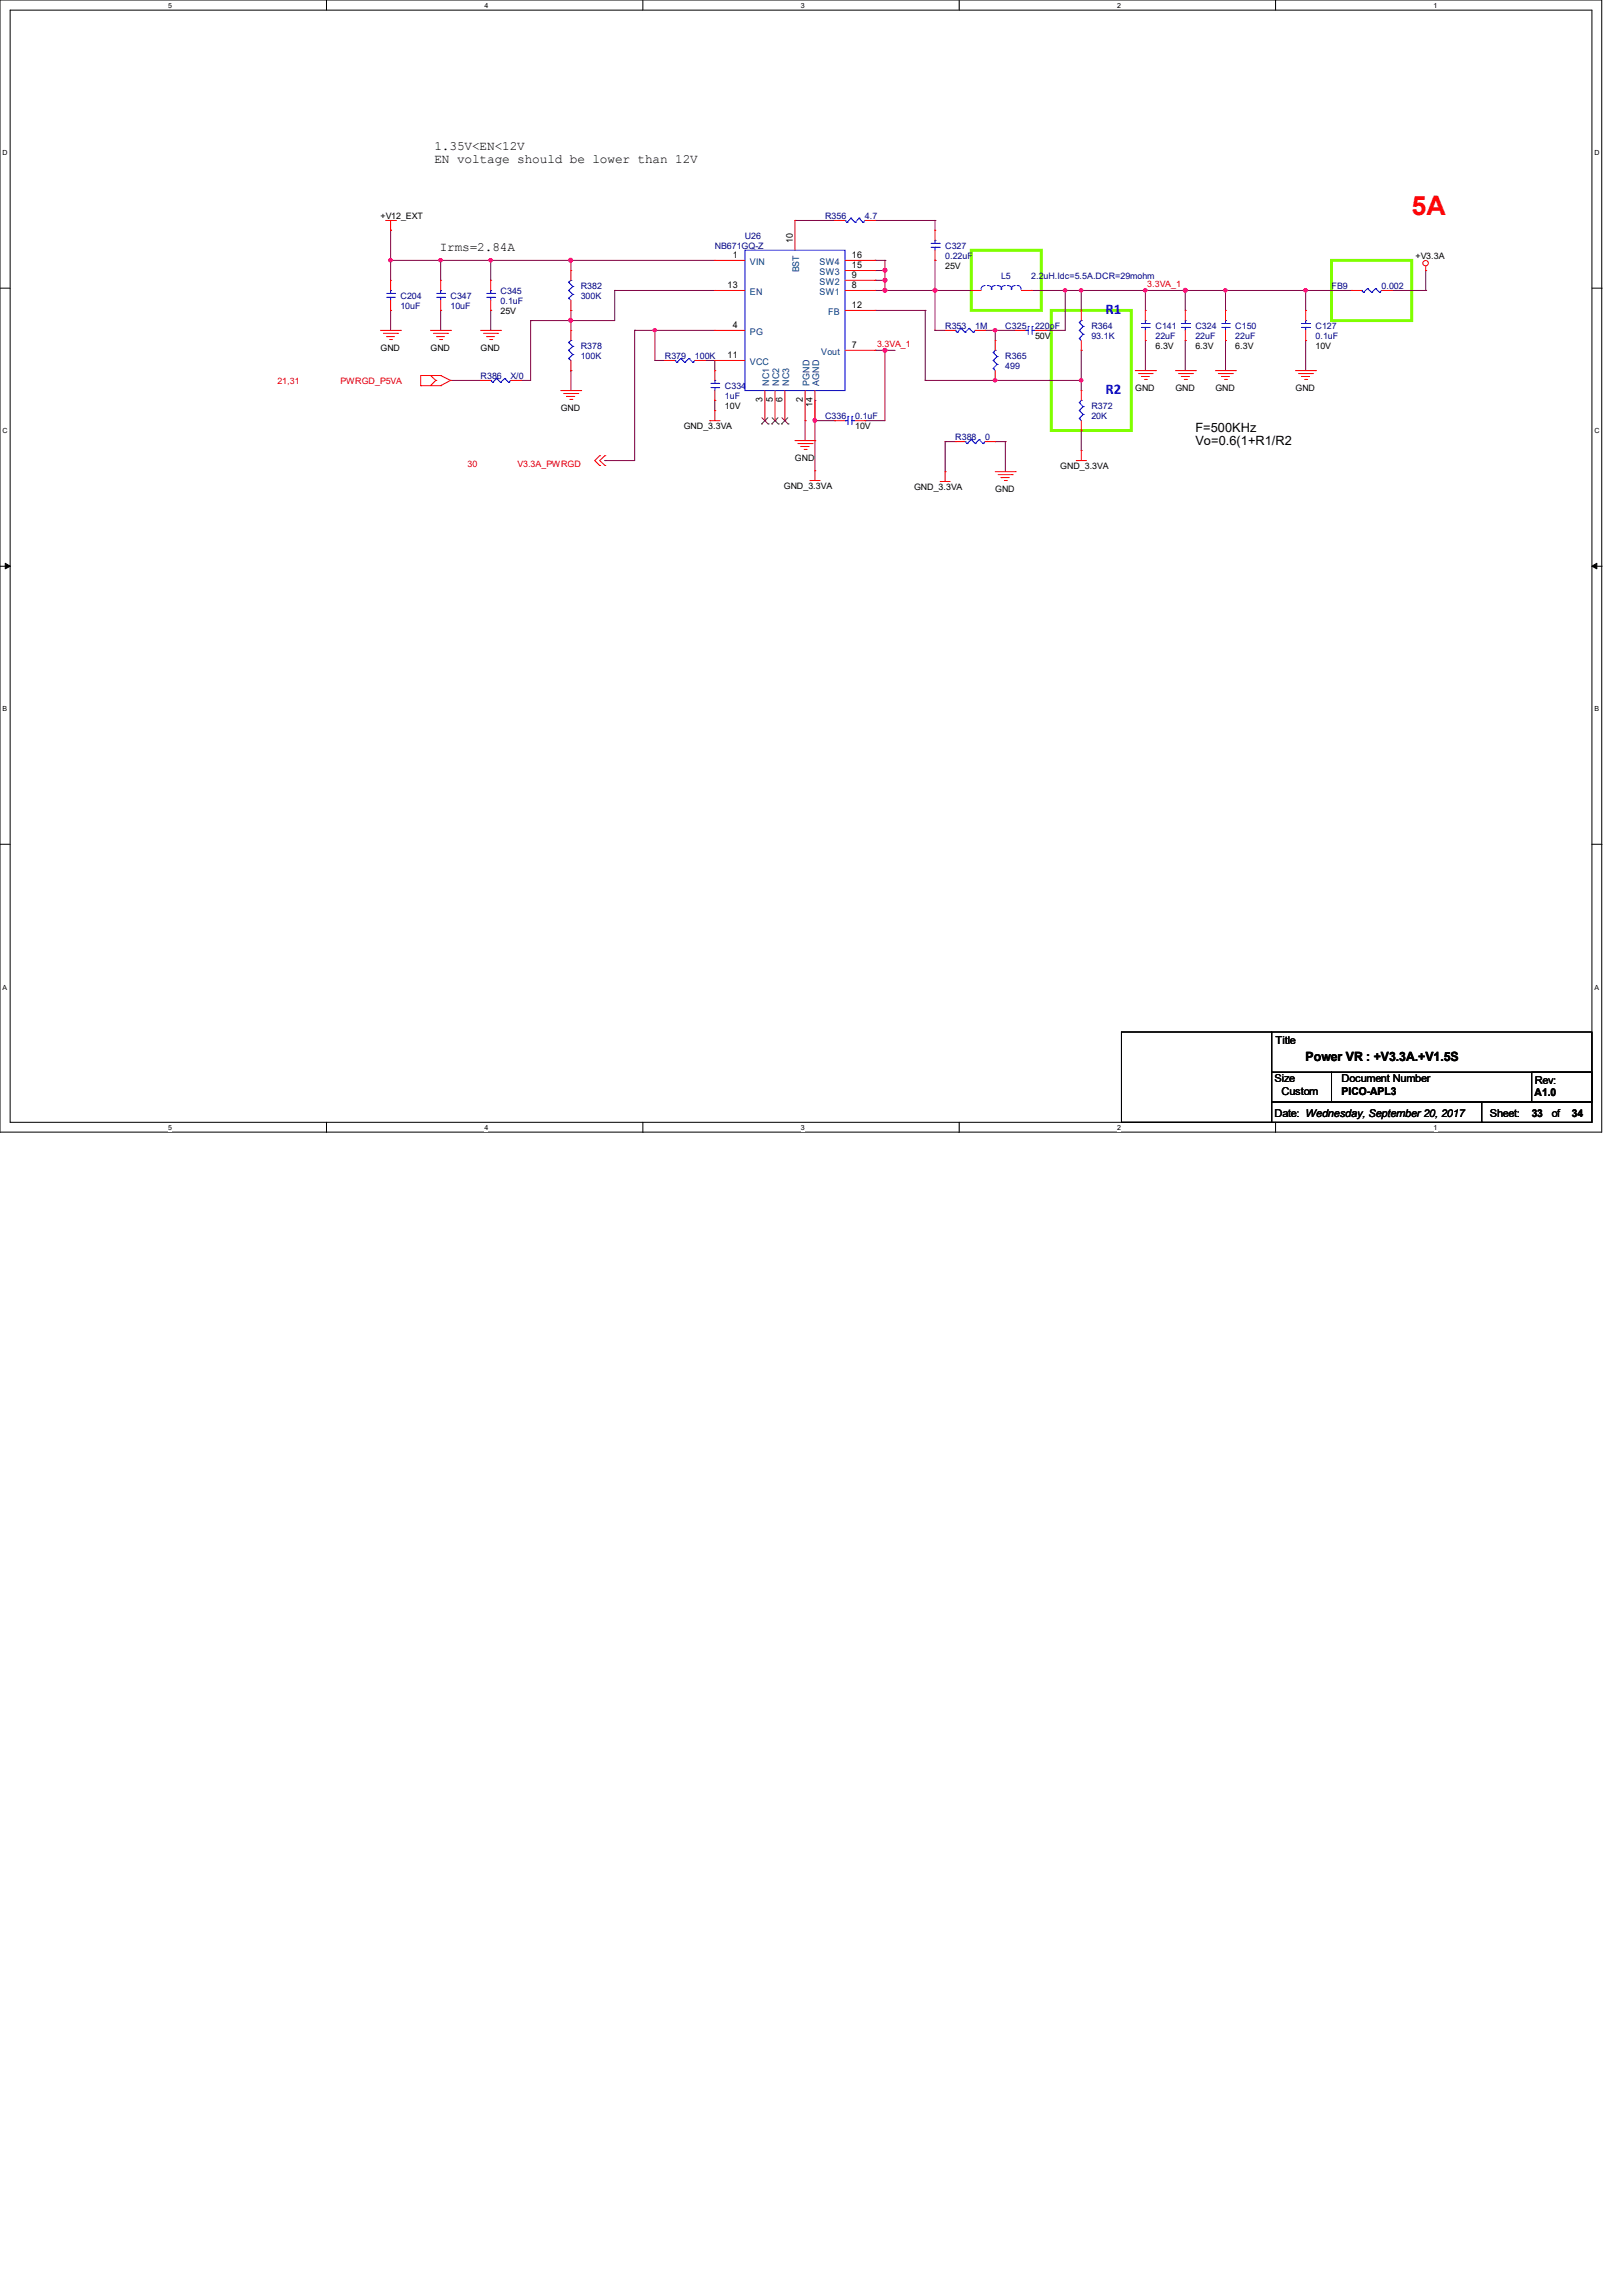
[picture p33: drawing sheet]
<svg xmlns="http://www.w3.org/2000/svg" width="210mm" height="297mm" viewBox="0 0 210 297" stroke-linecap="round" stroke-linejoin="round" font-family="sans-serif">
<defs><g id="words">
<text font-size="3.5" fill="#f00" x="182.7" y="27.9">5A</text>
<g font-size="1.9" fill="#00f">
<text x="143" y="40.7">R1</text>
<text x="143" y="51.1">R2</text>
</g>
<g font-size="1.7">
<text x="56.2" y="19.5">1.35V&lt;EN&lt;12V</text>
<text x="56.2" y="21.1">EN voltage should be lower than 12V</text>
<text x="56.9" y="32.4">Irms=2.84A</text>
<text x="154.7" y="55.9">F=500KHz</text>
<text x="154.7" y="57.6">Vo=0.6(1+R1/R2</text>
<text x="168.9" y="137.3">Power VR : +V3.3A.+V1.5S</text>
</g>
<g font-size="1.4">
<text x="165.1" y="135.1">Title</text>
<text x="164.9" y="140.1">Size</text>
<text x="165.8" y="141.7">Custom</text>
<text x="173.6" y="141.7">PICO-APL3</text>
<text x="173.6" y="140.1">Document Number</text>
<text x="198.6" y="141.9">A1.0</text>
<text x="198.6" y="140.3">Rev:</text>
<text x="164.9" y="144.6">Date: Wednesday, September 20, 2017</text>
<text x="192.8" y="144.6">Sheet:</text>
<text x="198.2" y="144.6">33</text>
<text x="200.8" y="144.6">of</text>
<text x="203.4" y="144.6">34</text>
</g>
<g font-size="1.2">
<text x="94.8" y="33.4">1</text>
<text x="102.6" y="31.5" transform="rotate(-90 102.6 31.5)">10</text>
<text x="110.2" y="36">9</text>
<text x="110.2" y="34.7">15</text>
<text x="110.2" y="33.4">16</text>
<text x="94.1" y="37.3">13</text>
<text x="110.2" y="37.3">8</text>
<text x="110.2" y="39.9">12</text>
<text x="94.1" y="46.4">11</text>
<text x="94.8" y="42.5">4</text>
<text x="110.2" y="45">7</text>
<text x="98.7" y="52.1" transform="rotate(-90 98.7 52.1)">3</text>
<text x="100" y="52.1" transform="rotate(-90 100 52.1)">5</text>
<text x="101.3" y="52.1" transform="rotate(-90 101.3 52.1)">6</text>
<text x="103.9" y="52.1" transform="rotate(-90 103.9 52.1)">2</text>
<text x="105.2" y="52.7" transform="rotate(-90 105.2 52.7)">14</text>
</g>
<g font-size="1.2" fill="#004080">
<text x="97" y="34.2">VIN</text>
<text x="103.4" y="35.3" transform="rotate(-90 103.4 35.3)">BST</text>
<text x="106" y="35.6">SW3</text>
<text x="106" y="34.2">SW4</text>
<text x="97" y="38.1">EN</text>
<text x="106" y="38.1">SW1</text>
<text x="106" y="36.8">SW2</text>
<text x="107.2" y="40.7">FB</text>
<text x="97" y="43.3">PG</text>
<text x="97" y="47.2">VCC</text>
<text x="106.3" y="45.9">Vout</text>
<text x="99.5" y="49.9" transform="rotate(-90 99.5 49.9)">NC1</text>
<text x="100.8" y="49.9" transform="rotate(-90 100.8 49.9)">NC2</text>
<text x="102.1" y="49.9" transform="rotate(-90 102.1 49.9)">NC3</text>
<text x="104.7" y="49.9" transform="rotate(-90 104.7 49.9)">PGND</text>
<text x="106" y="49.9" transform="rotate(-90 106 49.9)">AGND</text>
</g>
<g font-size="1.1">
<text x="49.2" y="28.3">+V12_EXT</text>
<text x="122.3" y="34.8">25V</text>
<text x="183.2" y="33.5">+V3.3A</text>
<text x="64.8" y="40.6">25V</text>
<text x="49.2" y="45.4">GND</text>
<text x="55.7" y="45.4">GND</text>
<text x="62.2" y="45.4">GND</text>
<text x="133.9" y="43.9">50V</text>
<text x="149.5" y="45.2">6.3V</text>
<text x="154.7" y="45.2">6.3V</text>
<text x="159.8" y="45.2">6.3V</text>
<text x="170.2" y="45.2">10V</text>
<text x="72.6" y="53.2">GND</text>
<text x="93.8" y="52.9">10V</text>
<text x="146.9" y="50.6">GND</text>
<text x="152.1" y="50.6">GND</text>
<text x="157.3" y="50.6">GND</text>
<text x="167.6" y="50.6">GND</text>
<text x="88.5" y="55.5">GND_3.3VA</text>
<text x="102.9" y="59.7">GND</text>
<text x="110.7" y="55.5">10V</text>
<text x="101.4" y="63.3">GND_3.3VA</text>
<text x="118.3" y="63.4">GND_3.3VA</text>
<text x="128.8" y="63.7">GND</text>
<text x="137.2" y="60.7">GND_3.3VA</text>
</g>
<g font-size="1.1" fill="#000080">
<text x="106.8" y="28.3">R356</text>
<text x="111.9" y="28.3">4.7</text>
<text x="92.5" y="32.2">NB671GQ-Z</text>
<text x="96.4" y="30.9">U26</text>
<text x="122.3" y="32.2">C327</text>
<text x="122.3" y="33.5">0.22uF</text>
<text x="51.8" y="38.7">C204</text>
<text x="51.8" y="40">10uF</text>
<text x="58.3" y="38.7">C347</text>
<text x="58.3" y="40">10uF</text>
<text x="64.8" y="38.1">C345</text>
<text x="64.8" y="39.3">0.1uF</text>
<text x="75.1" y="37.4">R382</text>
<text x="75.1" y="38.7">300K</text>
<text x="129.5" y="36.1">L5</text>
<text x="133.4" y="36.1">2.2uH.Idc=5.5A.DCR=29mohm</text>
<text x="172.3" y="37.4">FB9</text>
<text x="178.8" y="37.4">0.002</text>
<text x="75.1" y="45.2">R378</text>
<text x="75.1" y="46.4">100K</text>
<text x="86" y="46.4">R379</text>
<text x="89.9" y="46.4">100K</text>
<text x="122.3" y="42.6">R353</text>
<text x="126.2" y="42.6">1M</text>
<text x="130.1" y="46.4">R365</text>
<text x="130.1" y="47.8">499</text>
<text x="130.1" y="42.6">C325</text>
<text x="133.9" y="42.6">220pF</text>
<text x="141.2" y="42.6">R364</text>
<text x="141.2" y="43.9">93.1K</text>
<text x="149.5" y="42.6">C141</text>
<text x="149.5" y="43.9">22uF</text>
<text x="154.7" y="42.6">C324</text>
<text x="154.7" y="43.9">22uF</text>
<text x="159.8" y="42.6">C150</text>
<text x="159.8" y="43.9">22uF</text>
<text x="170.2" y="42.6">C127</text>
<text x="170.2" y="43.9">0.1uF</text>
<text x="62.2" y="49.1">R386</text>
<text x="66.1" y="49.1">X/0</text>
<text x="93.8" y="50.3">C334</text>
<text x="93.8" y="51.6">1uF</text>
<text x="141.2" y="52.9">R372</text>
<text x="106.8" y="54.2">C336</text>
<text x="110.7" y="54.2">0.1uF</text>
<text x="123.6" y="56.9">R388</text>
<text x="127.5" y="56.9">0</text>
<text x="141.2" y="54.2">20K</text>
</g>
<g font-size="1.1" fill="#f00">
<text x="148.5" y="37.1">3.3VA_1</text>
<text x="113.5" y="44.9">3.3VA_1</text>
<text x="35.9" y="49.7">21,31</text>
<text x="44.1" y="49.7">PWRGD_P5VA</text>
<text x="60.5" y="60.5">30</text>
<text x="67" y="60.5">V3.3A_PWRGD</text>
</g>
<g font-size=".9">
<text x="21.8" y="1">5</text>
<text x="62.7" y="1">4</text>
<text x="103.6" y="1">3</text>
<text x="144.6" y="1">2</text>
<text x="185.5" y="1">1</text>
<text x=".3" y="20.1">D</text>
<text x="206.3" y="20.1">D</text>
<text x=".3" y="56.1">C</text>
<text x="206.3" y="56.1">C</text>
<text x=".3" y="92.1">B</text>
<text x="206.3" y="92.1">B</text>
<text x=".3" y="128.1">A</text>
<text x="206.3" y="128.1">A</text>
<text x="21.8" y="146.2">5</text>
<text x="62.7" y="146.2">4</text>
<text x="103.6" y="146.2">3</text>
<text x="144.6" y="146.2">2</text>
<text x="185.5" y="146.2">1</text>
</g>
</g></defs>
<path d="M0 0h207.3v146.5h-207.3zM1.3 1.3h204.7v143.9h-204.7z" fill="none" stroke="#000" stroke-width=".13"/>
<g fill="#fff">
<path d="M21.8 .2h.5v1h-.5z"/>
<path d="M21.8 145.4h.5v1h-.5z"/>
</g>
<path d="M42.2 0v1.3M42.2 145.2v1.4" fill="none" stroke="#000" stroke-width=".13"/>
<g fill="#fff">
<path d="M62.7 .2h.5v1h-.5z"/>
<path d="M62.7 145.4h.5v1h-.5z"/>
</g>
<path d="M83.2 0v1.3M83.2 145.2v1.4" fill="none" stroke="#000" stroke-width=".13"/>
<g fill="#fff">
<path d="M103.6 .2h.5v1h-.5z"/>
<path d="M103.6 145.4h.5v1h-.5z"/>
</g>
<path d="M124.1 0v1.3M124.1 145.2v1.4" fill="none" stroke="#000" stroke-width=".13"/>
<g fill="#fff">
<path d="M144.6 .2h.5v1h-.5z"/>
<path d="M144.6 145.4h.5v1h-.5z"/>
</g>
<path d="M165.1 0v1.3M165.1 145.2v1.4" fill="none" stroke="#000" stroke-width=".13"/>
<g fill="#fff">
<path d="M185.5 .2h.5v1h-.5z"/>
<path d="M185.5 145.4h.5v1h-.5z"/>
<path d="M.3 19.3h.7v1h-.7z"/>
<path d="M206.3 19.3h.7v1h-.7z"/>
<path d="M.3 55.3h.7v1h-.7z"/>
<path d="M206.3 55.3h.7v1h-.7z"/>
</g>
<path d="M0 37.3h1.3M206 37.3h1.3" fill="none" stroke="#000" stroke-width=".13"/>
<g fill="#fff">
<path d="M.3 91.3h.6v1h-.6z"/>
<path d="M206.3 91.3h.6v1h-.6z"/>
</g>
<path d="M0 73.3h1.3M206 73.3h1.3" fill="none" stroke="#000" stroke-width=".13"/>
<path d="M.7 72.9l.6 .4-.6 .3zM206 73.3l.6-.4v.7z" fill="#000" stroke="#000" stroke-width=".13"/>
<g fill="#fff">
<path d="M.3 127.3h.6v1h-.6z"/>
<path d="M206.3 127.3h.6v1h-.6z"/>
</g>
<path d="M0 109.3h1.3M206 109.3h1.3M145.1 133.6h19.4v11.6h-19.4zM164.5 138.8h7.8v3.8h-7.8zM164.5 133.6h41.5v5.2h-41.5zM172.3 138.8h33.7v3.8h-33.7zM198.2 138.8h7.8v3.8h-7.8zM164.5 142.6h27.2v2.6h-27.2zM191.7 142.6h14.3v2.6h-14.3z" fill="none" stroke="#000" stroke-width=".13"/>
<path d="M125.7 32.4h9v7.8h-9zM172.3 33.7h10.4v7.8h-10.4zM136 40.2h10.4v15.5h-10.4z" fill="none" stroke="#80ff00" stroke-width=".38"/>
<g fill="none" stroke="#800040" stroke-width=".13">
<path d="M50.5 33.7h.1M50.5 29.8h.1M50.5 33.7h42M50.5 29.8v6.5M57 33.7h.1M57 33.7v2.6M63.5 33.7h.1M63.5 33.7v2.6M73.9 33.7h.1M73.9 33.7v1.3M79.5 37.6h.1M79.5 37.6h13"/>
<path d="M79.5 37.6v3.9h-10.8M102.9 28.5h.1M102.9 28.5h5.1M113.2 35h.1M113.2 37.6h.1M113.2 33.7h.1M113.2 28.5h.1M113.2 36.3h.1M113.2 35h1.3M113.2 33.7h1.3M113.2 37.6h12.5M113.2 28.5h7.8"/>
<path d="M113.2 36.3h1.3M114.5 35h.1M114.5 33.7h.1M114.5 37.6h.1M114.5 36.3h.1M114.5 33.7v3.9M121 37.6h.1M121 28.5h.1M121 33.7h.1M121 28.5v1.3M121 33.7v9.1M125.7 37.6h.1"/>
<path d="M133.4 37.6h.1M133.4 37.6h41.5M137.8 37.6h.1M137.8 37.6v5.2h-2.5M139.9 37.6h.1M139.9 37.6v2.6M148.2 37.6h.1M148.2 37.6v2.6M153.4 37.6h.1M153.4 37.6v2.6M158.6 37.6h.1M158.6 37.6v2.6"/>
<path d="M169 37.6h.1M169 37.6v2.6M174.9 37.6h.1M180.1 37.6h4.4M184.5 35h.1M184.5 37.6h.1M184.5 35v2.6M50.5 40.2h.1M50.5 40.2v2.6M57 40.2h.1M57 40.2v2.6M58.3 49.2h.1"/>
<path d="M58.3 49.2h3.9M63.5 40.2h.1M63.5 40.2v2.6M67.4 49.2h.1M68.7 41.5h.1M68.7 41.5v7.7h-1.3M73.9 40.2h.1M73.9 48h.1M73.9 41.5h.1M73.9 40.2v2.6M73.9 48v2.5M78.3 59.6h.1"/>
<path d="M82.1 42.8h.1M82.1 42.8h10.4M82.1 42.8v16.8h-3.8M84.8 42.8h.1M84.8 46.7h.1M84.8 46.7h1.2M84.8 42.8v3.9M91.2 46.7h.1M91.2 46.7h1.3M92.5 46.7h.1M92.5 51.8h.1M92.5 46.7v1.3"/>
<path d="M92.5 51.8v1.3M104.2 54.4h.1M104.2 54.4v2.6M105.5 51.8h.1M105.5 54.4h.1M105.5 51.8v9.1M105.5 54.4h2.5M111.9 54.4h.1M113.2 45.3h.1M113.2 40.2h.1M113.2 45.3h2.6M113.2 40.2h6.5"/>
<path d="M114.5 45.3h.1M114.5 45.3v9.1h-2.6M119.7 49.2h.1M119.7 40.2h.1M119.7 49.2h20.2M119.7 40.2v9M121 42.8h.1M121 42.8h1.3M122.3 57.1h.1M122.3 57.1h1.3M122.3 57.1v3.9M127.5 42.8h.1"/>
<path d="M127.5 42.8h3.9M128.8 49.2h.1M128.8 42.8h.1M128.8 57.1h.1M128.8 42.8v1.3M128.8 57.1h1.3M130.1 57.1h.1M130.1 57.1v3.9M135.3 42.8h.1M139.9 55.7h.1M139.9 49.2h.1M139.9 45.3h.1"/>
<path d="M139.9 45.3v5.2M139.9 55.7v2.6M148.2 44.1h.1M148.2 44.1v3.9M153.4 44.1h.1M153.4 44.1v3.9M158.6 44.1h.1M158.6 44.1v3.9M169 44.1h.1M169 44.1v3.9"/>
</g>
<g fill="#f0f" stroke="#f0f" stroke-width=".13">
<circle cx="114.5" cy="35" r=".25"/>
<circle cx="73.8" cy="33.7" r=".25"/>
<circle cx="57" cy="33.7" r=".22"/>
<circle cx="50.5" cy="33.7" r=".22"/>
<circle cx="139.9" cy="49.2" r=".22"/>
<circle cx="128.8" cy="49.2" r=".22"/>
<circle cx="121" cy="37.6" r=".25"/>
<circle cx="137.8" cy="37.6" r=".22"/>
<circle cx="128.8" cy="42.7" r=".22"/>
<circle cx="114.5" cy="45.3" r=".25"/>
<circle cx="139.9" cy="37.6" r=".22"/>
<circle cx="105.4" cy="54.4" r=".24"/>
<circle cx="63.5" cy="33.7" r=".22"/>
<circle cx="84.7" cy="42.7" r=".22"/>
<circle cx="73.8" cy="41.4" r=".25"/>
<circle cx="168.9" cy="37.6" r=".22"/>
<circle cx="158.6" cy="37.6" r=".22"/>
<circle cx="148.2" cy="37.6" r=".22"/>
<circle cx="153.4" cy="37.6" r=".25"/>
<circle cx="114.5" cy="37.6" r=".25"/>
<circle cx="114.5" cy="36.3" r=".25"/>
</g>
<g fill="none" stroke="#f00" stroke-width=".13">
<path d="M49.9 28.5h1.3M50.5 29.8h.1M50.5 36.3h.1M50.5 28.5v1.3M50.5 36.3v1.3M50.5 38.9v1.3M51.2 28.5h.1M57 36.3h.1M57 36.3v1.3M57 38.9v1.3M63.5 36.3h.1M63.5 36.3v1.3"/>
<path d="M63.5 38.9v1.3M73.9 35h.1M73.9 35v1.3M73.9 38.9v1.3M92.5 33.7h.1M92.5 37.6h.1M92.5 37.6h3.9M92.5 33.7h3.9M102.9 28.5h.1M102.9 28.5v3.9M108 28.5h.1M108 28.5h1.3"/>
<path d="M109.3 37.6h3.9M109.3 33.7h3.9M109.3 36.3h3.9M109.3 35h3.9M111.9 28.5h1.3M113.2 28.5h.1M113.2 37.6h.1M113.2 36.3h.1M113.2 35h.1M113.2 33.7h.1M121 33.7h.1M121 29.8h.1"/>
<path d="M121 29.8v1.3M121 32.4v1.3M125.7 37.6h.1M125.7 37.6h1.3M132.2 37.6h1.2M133.4 37.6h.1M174.9 37.6h.1M174.9 37.6h1.3M178.8 37.6h1.3M180.1 37.6h.1M184.5 35h.1M184.5 34.5v.5"/>
<path d="M49.2 42.8h2.6M49.6 43.1h1.8M50 43.6h.1M50 43.6h1.1M50.4 43.9h.3M50.5 40.2h.1M50.7 43.9h.1M51.4 43.1h.1M51.8 42.8h.1M54.4 49.9h.1M54.4 49.9h2.6M55.7 42.8h2.6"/>
<path d="M55.7 48.6l.7 .6M56.1 43.1h1.8M56.4 49.2h.1M56.4 49.2l-.7 .7M56.5 43.6h.1M56.5 43.6h1M56.9 43.9h.2M57 48.6h.1M57 49.9h.1M57 40.2h.1M57 48.6h-2.6v1.3M57 48.6l1.3 .6"/>
<path d="M57.1 43.9h.1M57.9 43.1h.1M58.3 42.8h.1M58.3 49.2h.1M58.3 49.2l-1.3 .7M62.2 49.2h.1M62.2 42.8h2.6M62.2 49.2h1.3M62.6 43.1h1.8M63 43.6h.1M63 43.6h1M63.4 43.9h.2"/>
<path d="M63.5 40.2h.1M63.6 43.9h.1M64.4 43.1h.1M64.8 42.8h.1M66.1 49.2h1.3M67.4 49.2h.1M72.6 50.5h2.5M72.9 50.9h1.9M73.3 51.3h.1M73.3 51.3h1.1M73.7 51.7h.3M73.9 40.2h.1"/>
<path d="M73.9 48h.1M73.9 42.8h.1M73.9 42.8v1.3M73.9 46.7v1.3M74 51.7h.1M74.8 50.9h.1M75.1 50.5h.1M77.6 59h.1M77.6 59l-.6 .6 .6 .6M78.3 59h.1M78.3 59l-.7 .6 .7 .6M86 46.7h.1"/>
<path d="M86 46.7h1.3M89.9 46.7h1.3M91.2 46.7h.1M91.9 54.4h.1M91.9 54.4h1.3M92.5 53.1h.1M92.5 51.8h.1M92.5 48h.1M92.5 42.8h.1M92.5 46.7h.1M92.5 42.8h3.9M92.5 48v1.2"/>
<path d="M92.5 50.5v1.3M92.5 53.1v1.3M92.5 46.7h3.9M99 54.4h.1M99 50.5v3.9M100.3 54.4h.1M100.3 50.5v3.9M101.6 54.4h.1M101.6 50.5v3.9M102.9 57h2.6M103.3 57.4h1.8M103.6 57.8h.1"/>
<path d="M103.6 57.8h1.1M104.1 58.2h.2M104.2 54.4h.1M104.2 50.5v3.9M104.3 58.2h.1M105.1 57.4h.1M105.5 57h.1M105.5 54.4h.1M105.5 50.5v3.9M108 54.4h.1M108 54.4h1.3M109.3 45.3h3.9"/>
<path d="M109.3 40.2h3.9M110.7 54.4h1.2M111.9 54.4h.1M113.2 45.3h.1M113.2 40.2h.1M122.3 42.8h.1M122.3 42.8h1.3M123.6 57.1h.1M123.6 57.1h1.3M126.2 42.8h1.3M127.5 42.8h.1M127.5 57.1h1.3"/>
<path d="M128.8 49.2h.1M128.8 44.1h.1M128.8 57.1h.1M128.8 44.1v1.2M128.8 48v1.2M131.4 42.8h.1M131.4 42.8h1.3M133.9 42.8h1.4M135.3 42.8h.1M139.3 59.6h.1M139.3 59.6h1.3M139.9 58.3h.1"/>
<path d="M139.9 45.3h.1M139.9 40.2h.1M139.9 55.7h.1M139.9 50.5h.1M139.9 40.2v1.3M139.9 44.1v1.2M139.9 50.5v1.3M139.9 54.4v1.3M139.9 58.3v1.3M146.9 48h2.6M147.3 48.3h1.8M147.7 48.7h.1"/>
<path d="M147.7 48.7h1M148.1 49.1h.2M148.2 44.1h.1M148.2 40.2h.1M148.2 40.2v1.3M148.2 42.8v1.3M148.3 49.1h.1M149.1 48.3h.1M149.5 48h.1M152.1 48h2.6M152.5 48.3h1.8M152.9 48.7h.1"/>
<path d="M152.9 48.7h1M153.2 49.1h.3M153.4 44.1h.1M153.4 40.2h.1M153.4 40.2v1.3M153.4 42.8v1.3M153.5 49.1h.1M154.3 48.3h.1M154.7 48h.1M157.3 48h2.6M157.6 48.3h1.9M158.1 48.7h.1"/>
<path d="M158.1 48.7h1M158.5 49.1h.2M158.6 44.1h.1M158.6 40.2h.1M158.6 40.2v1.3M158.6 42.8v1.3M158.7 49.1h.1M159.5 48.3h.1M159.9 48h.1M167.6 48h2.6M168 48.3h1.8M168.4 48.7h.1"/>
<path d="M168.4 48.7h1.1M168.8 49.1h.3M169 44.1h.1M169 40.2h.1M169 40.2v1.3M169 42.8v1.3M169.1 49.1h.1M169.8 48.3h.1M170.2 48h.1M77.6 60.2h.1M78.3 60.2h.1M104.8 62.2h.1"/>
<path d="M104.8 62.2h1.3M105.5 60.9h.1M105.5 60.9v1.3M121.7 62.3h.1M121.7 62.3h1.2M122.3 61h.1M122.3 61v1.3M128.8 61h2.6M129.2 61.4h1.8M129.5 61.8h.1M129.5 61.8h1.1M130 62.2h.2"/>
<path d="M130.2 62.2h.1M131 61.4h.1M131.4 61h.1"/>
<circle cx="184.5" cy="34.1" r=".35"/>
</g>
<g fill="none" stroke="#00f" stroke-width=".13">
<path d="M50 38h1.1M50 38.5h1.1M50.5 37.6h.1M50.5 38.5h.1M50.5 37.6v.4M50.5 38.5v.4M51.1 38h.1M51.1 38.5h.1M56.5 38h1M56.5 38.5h1M57 37.6h.1M57 38.5h.1"/>
<path d="M57 37.6v.4M57 38.5v.4M57.5 38h.1M57.5 38.5h.1M63 38h1M63 38.5h1M63.5 37.6h.1M63.5 38.5h.1M63.5 37.6v.4M63.5 38.5v.4M64 38h.1M64 38.5h.1"/>
<path d="M73.6 36.5h.1M73.6 38.6h.1M73.6 37.6h.1M73.6 36.5l.5 .6M73.6 38.6l.3 .3M73.6 37.6l.5 .5M73.9 36.3h.1M73.9 36.3l-.3 .2M74.1 38.1h.1M74.1 37.1h.1M74.1 38.1l-.5 .5M74.1 37.1l-.5 .5"/>
<path d="M96.4 32.4h12.9v18.1h-12.9zM109.3 28.5h.1M109.3 28.5l.3 .3M109.6 28.8h.1M110.1 28.2h.1M110.1 28.2l-.5 .6M110.1 28.2l.6 .6M110.7 28.8h.1M111.2 28.2h.1M111.2 28.2l.5 .6M111.2 28.2l-.5 .6M111.7 28.8h.1"/>
<path d="M111.9 28.5l-.2 .3M120.5 31.5h1M120.5 32h1M121 31.1h.1M121 32h.1M121 31.1v.4M121 32v.4M121.5 31.5h.1M121.5 32h.1M127.5 37l-.5 .2v.3M127.8 37a.48 .48 0 0 1 .6 .4l-.1 .1M128.8 37l-.5 .2v.3"/>
<path d="M129 37h.1a.48 .48 0 0 1 .5 .4v.1M130.1 37a.48 .48 0 0 0-.6 .4l.1 .1M130.3 37h.1a.48 .48 0 0 1 .5 .4v.1M131.4 37l-.5 .2v.3M131.6 37a.43 .43 0 0 1 .5 .5M176.2 37.6h.1M176.2 37.6l.2 .2M176.4 37.8h.1M177 37.3h.1M177 37.3l-.6 .5M177 37.3l.5 .5M177.5 37.8h.1"/>
<path d="M178 37.3h.1M178 37.3l.5 .5M178 37.3l-.5 .5M178.5 37.8h.1M178.8 37.6l-.3 .2M63.5 49.2h.1M63.5 49.2l.3 .3M63.8 49.5h.1M64.3 49h.1M64.3 49l-.5 .5M64.3 49l.5 .5M64.8 49.5h.1"/>
<path d="M65.3 49h.1M65.3 49l.5 .5M65.3 49l-.5 .5M65.8 49.5h.1M66.1 49.2l-.3 .3M73.6 44.3h.1M73.6 46.4h.1M73.6 45.3h.1M73.6 44.3l.5 .5M73.6 46.4l.3 .3M73.6 45.3l.5 .6M73.9 44.1h.1"/>
<path d="M73.9 44.1l-.3 .2M74.1 45.9h.1M74.1 44.8h.1M74.1 45.9l-.5 .5M74.1 44.8l-.5 .5M87.3 46.7h.1M87.3 46.7l.3 .2M87.6 46.9h.1M88.1 46.4h.1M88.1 46.4l-.5 .5M88.1 46.4l.5 .5M88.6 46.9h.1"/>
<path d="M89.2 46.4h.1M89.2 46.4l.5 .5M89.2 46.4l-.6 .5M89.7 46.9h.1M89.9 46.7l-.2 .2M92 49.6h1M92 50.2h1M92.5 49.2h.1M92.5 50.2h.1M92.5 49.2v.4M92.5 50.2v.3M93 49.6h.1"/>
<path d="M93 50.2h.1M109.3 54.4h.1M109.3 54.4h.4M109.7 53.9h.1M109.7 53.9v1M110.2 53.9h.1M110.2 54.4h.1M110.2 54.4h.5M110.2 53.9v1M123.6 42.8h.1M123.6 42.8l.3 .2M123.9 43h.1"/>
<path d="M124.4 42.5h.1M124.4 42.5l.5 .5M124.4 42.5l-.5 .5M124.9 57.1h.1M124.9 43h.1M124.9 57.1l.2 .3M125.1 57.4h.1M125.4 42.5h.1M125.4 42.5l.5 .5M125.4 42.5l-.5 .5M125.7 56.9h.1M125.7 56.9l-.6 .5"/>
<path d="M125.7 56.9l.5 .5M125.9 43h.1M126.2 57.4h.1M126.2 42.8l-.3 .2M126.7 56.9h.1M126.7 56.9l.5 .5M126.7 56.9l-.5 .5M127.2 57.4h.1M127.5 57.1l-.3 .3M128.5 45.6h.1M128.5 47.7h.1M128.5 46.7h.1"/>
<path d="M128.5 45.6l.5 .5M128.5 47.7l.3 .3M128.5 46.7l.5 .5M128.8 45.3h.1M128.8 45.3l-.3 .3M129 47.2h.1M129 46.1h.1M129 47.2l-.5 .5M129 46.1l-.5 .6M132.7 42.8h.1M132.7 42.8h.4M133.1 42.2h.1"/>
<path d="M133.1 42.2v1.1M133.6 42.2h.1M133.6 42.8h.1M133.6 42.8h.3M133.6 42.2v1.1M139.7 41.7h.1M139.7 43.8h.1M139.7 42.8h.1M139.7 52.1h.1M139.7 54.1h.1M139.7 53.1h.1M139.7 41.7l.5 .5"/>
<path d="M139.7 43.8l.2 .3M139.7 42.8l.5 .5M139.7 52.1l.5 .5M139.7 54.1l.2 .3M139.7 53.1l.5 .5M139.9 41.5h.1M139.9 51.8h.1M139.9 41.5l-.2 .2M139.9 51.8l-.2 .3M140.2 43.3h.1M140.2 42.2h.1M140.2 53.6h.1"/>
<path d="M140.2 52.6h.1M140.2 43.3l-.5 .5M140.2 42.2l-.5 .6M140.2 53.6l-.5 .5M140.2 52.6l-.5 .5M147.7 41.9h1M147.7 42.4h1M148.2 41.5h.1M148.2 42.4h.1M148.2 41.5v.4M148.2 42.4v.4M148.7 41.9h.1"/>
<path d="M148.7 42.4h.1M152.9 41.9h1M152.9 42.4h1M153.4 41.5h.1M153.4 42.4h.1M153.4 41.5v.4M153.4 42.4v.4M153.9 41.9h.1M153.9 42.4h.1M158.1 41.9h1M158.1 42.4h1M158.6 41.5h.1"/>
<path d="M158.6 42.4h.1M158.6 41.5v.4M158.6 42.4v.4M159.1 41.9h.1M159.1 42.4h.1M168.4 41.9h1.1M168.4 42.4h1.1M169 41.5h.1M169 42.4h.1M169 41.5v.4M169 42.4v.4M169.5 41.9h.1"/>
<path d="M169.5 42.4h.1"/>
</g>
<path d="M98.6 54.9h.1M98.6 54.1l.8 .8M99.4 54.1l-.8 .8M99.4 54.9h.1M99.9 54.9h.1M99.9 54.1l.8 .8M100.7 54.1l-.8 .8M100.7 54.9h.1M101.1 54.9h.1M101.2 54.1l.8 .8M101.9 54.1l-.8 .8M102 54.9h.1" fill="none" stroke="#804000" stroke-width=".13"/>
<use href="#words"/>
</svg>
